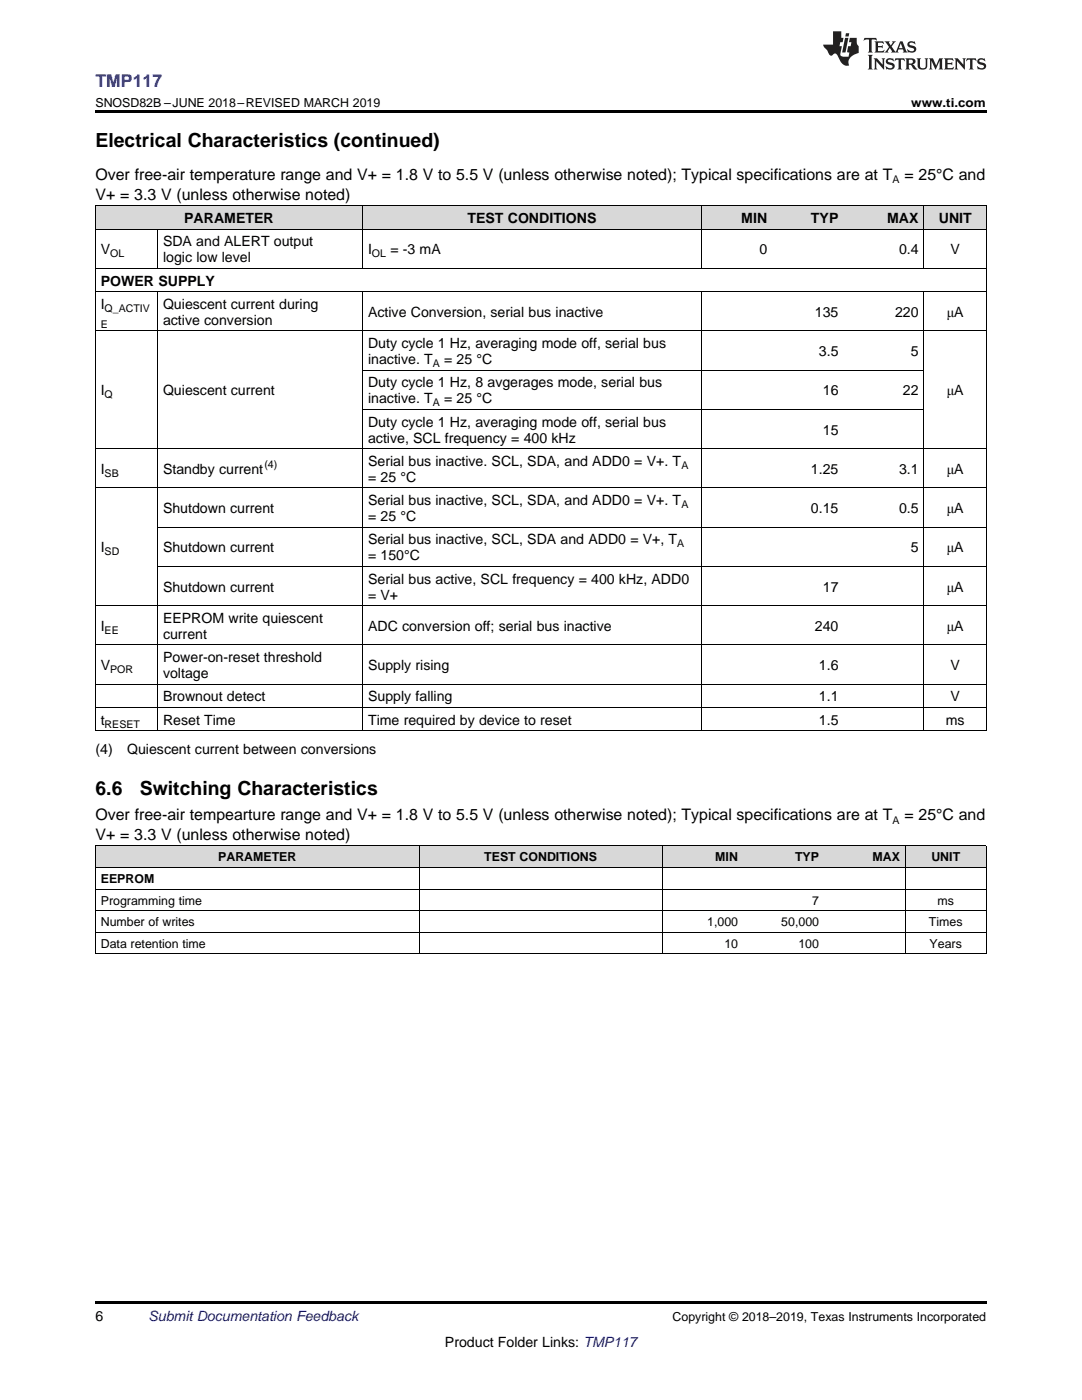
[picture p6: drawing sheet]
<svg xmlns="http://www.w3.org/2000/svg" width="216mm" height="279mm" viewBox="0 0 216 279" stroke-linecap="round" stroke-linejoin="round" font-family="sans-serif">
<defs><g id="words">
<g font-size="3.9">
<text x="19" y="29.3">Electrical Characteristics (continued)</text>
<text x="19" y="158.6">6.6</text>
<text x="27.9" y="158.6">Switching Characteristics</text>
</g>
<text font-size="3.5" fill="#00f" x="19" y="17.3">TMP117</text>
<g font-size="3.2">
<text x="19" y="36">Over free-air temperature range and V+ = 1.8 V to 5.5 V (unless otherwise noted); Typical specifications are at T</text>
<text x="180.5" y="36">= 25°C and</text>
<text x="19" y="39.9">V+ = 3.3 V (unless otherwise noted)</text>
<text x="19" y="163.7">Over free-air tempearture range and V+ = 1.8 V to 5.5 V (unless otherwise noted); Typical specifications are at T</text>
<text x="19" y="167.6">V+ = 3.3 V (unless otherwise noted)</text>
<text x="180.5" y="163.7">= 25°C and</text>
</g>
<g font-size="2.8">
<text x="36.8" y="44.5">PARAMETER</text>
<text x="93.3" y="44.5">TEST CONDITIONS</text>
<text x="147.9" y="44.5">MIN</text>
<text x="161.8" y="44.5">TYP</text>
<text x="177" y="44.5">MAX</text>
<text x="187.3" y="44.5">UNIT</text>
<text x="20.1" y="50.8">V</text>
<text x="32.5" y="49.2">SDA and ALERT output</text>
<text x="32.5" y="52.4">logic low level</text>
<text x="73.4" y="50.8">I</text>
<text x="77.9" y="50.8">= -3 mA</text>
<text x="151.5" y="50.8">0</text>
<text x="179.4" y="50.8">0.4</text>
<text x="189.7" y="50.8">V</text>
<text x="20.1" y="57">POWER SUPPLY</text>
<text x="20.1" y="61.7">I</text>
<text x="32.5" y="61.7">Quiescent current during</text>
<text x="32.5" y="64.8">active conversion</text>
<text x="73.4" y="63.3">Active Conversion, serial bus inactive</text>
<text x="162.6" y="63.3">135</text>
<text x="178.6" y="63.3">220</text>
<text x="188.9" y="63.3">μA</text>
<text x="73.4" y="69.5">Duty cycle 1 Hz, averaging mode off, serial bus</text>
<text x="163.4" y="71.1">3.5</text>
<text x="181.8" y="71.1">5</text>
<text x="73.4" y="72.7">inactive. T</text>
<text x="73.4" y="77.3">Duty cycle 1 Hz, 8 avgerages mode, serial bus</text>
<text x="88.6" y="72.7">= 25 °C</text>
<text x="20.1" y="78.9">I</text>
<text x="32.5" y="78.9">Quiescent current</text>
<text x="73.4" y="80.5">inactive. T</text>
<text x="88.6" y="80.5">= 25 °C</text>
<text x="164.2" y="78.9">16</text>
<text x="180.2" y="78.9">22</text>
<text x="188.9" y="78.9">μA</text>
<text x="73.4" y="85.2">Duty cycle 1 Hz, averaging mode off, serial bus</text>
<text x="73.4" y="88.3">active, SCL frequency = 400 kHz</text>
<text x="164.2" y="86.7">15</text>
<text x="20.1" y="94.6">I</text>
<text x="32.5" y="94.6">Standby current</text>
<text x="73.4" y="93">Serial bus inactive. SCL, SDA, and ADD0 = V+. T</text>
<text x="161.8" y="94.6">1.25</text>
<text x="179.4" y="94.6">3.1</text>
<text x="188.9" y="94.6">μA</text>
<text x="73.4" y="96.2">= 25 °C</text>
<text x="73.4" y="100.8">Serial bus inactive, SCL, SDA, and ADD0 = V+. T</text>
<text x="32.5" y="102.4">Shutdown current</text>
<text x="73.4" y="104">= 25 °C</text>
<text x="161.8" y="102.4">0.15</text>
<text x="179.4" y="102.4">0.5</text>
<text x="188.9" y="102.4">μA</text>
<text x="20.1" y="110.2">I</text>
<text x="32.5" y="110.2">Shutdown current</text>
<text x="73.4" y="108.7">Serial bus inactive, SCL, SDA and ADD0 = V+, T</text>
<text x="73.4" y="111.8">= 150°C</text>
<text x="181.8" y="110.2">5</text>
<text x="188.9" y="110.2">μA</text>
<text x="32.5" y="118.1">Shutdown current</text>
<text x="73.4" y="116.5">Serial bus active, SCL frequency = 400 kHz, ADD0</text>
<text x="73.4" y="119.7">= V+</text>
<text x="164.2" y="118.1">17</text>
<text x="188.9" y="118.1">μA</text>
<text x="20.1" y="125.9">I</text>
<text x="32.5" y="124.3">EEPROM write quiescent</text>
<text x="73.4" y="125.9">ADC conversion off; serial bus inactive</text>
<text x="162.6" y="125.9">240</text>
<text x="188.9" y="125.9">μA</text>
<text x="32.5" y="127.5">current</text>
<text x="20.1" y="133.7">V</text>
<text x="32.5" y="132.2">Power-on-reset threshold</text>
<text x="32.5" y="135.3">voltage</text>
<text x="73.4" y="133.7">Supply rising</text>
<text x="163.4" y="133.7">1.6</text>
<text x="189.7" y="133.7">V</text>
<text x="32.5" y="140">Brownout detect</text>
<text x="73.4" y="140">Supply falling</text>
<text x="163.4" y="140">1.1</text>
<text x="189.7" y="140">V</text>
<text x="20.1" y="144.6">t</text>
<text x="32.5" y="144.6">Reset Time</text>
<text x="73.4" y="144.6">Time required by device to reset</text>
<text x="163.4" y="144.6">1.5</text>
<text x="188.7" y="144.6">ms</text>
<text x="19" y="150.5">(4)</text>
<text x="25.4" y="150.5">Quiescent current between conversions</text>
<text x="19" y="263.6">6</text>
<text x="88.8" y="268.9">Product Folder Links: TMP117</text>
</g>
<text font-size="2.8" fill="#0000c8" x="29.6" y="263.6">Submit Documentation Feedback</text>
<g font-size="2.5">
<text x="19" y="21.4">SNOSD82B –JUNE 2018–REVISED MARCH 2019</text>
<text x="181.8" y="21.4">www.ti.com</text>
<text x="43.5" y="171.9">PARAMETER</text>
<text x="96.6" y="171.9">TEST CONDITIONS</text>
<text x="142.7" y="171.9">MIN</text>
<text x="158.6" y="171.9">TYP</text>
<text x="174.1" y="171.9">MAX</text>
<text x="185.8" y="171.9">UNIT</text>
<text x="20.1" y="176.2">EEPROM</text>
<text x="20.1" y="180.5">Programming time</text>
<text x="20.1" y="184.8">Number of writes</text>
<text x="141.1" y="184.8">1,000</text>
<text x="155.9" y="184.8">50,000</text>
<text x="162.1" y="180.5">7</text>
<text x="185.3" y="184.8">Times</text>
<text x="187.1" y="180.5">ms</text>
<text x="20.1" y="189.1">Data retention time</text>
<text x="144.5" y="189.1">10</text>
<text x="159.3" y="189.1">100</text>
<text x="185.5" y="189.1">Years</text>
<text x="134.2" y="263.6">Copyright © 2018–2019, Texas Instruments Incorporated</text>
</g>
<g font-size="2.1">
<text x="178.1" y="36.6">A</text>
<text x="22" y="51.3">OL</text>
<text x="74.2" y="51.3">OL</text>
<text x="20.1" y="65.4">E</text>
<text x="20.9" y="62.2">Q_ACTIV</text>
<text x="86.4" y="73.2">A</text>
<text x="20.9" y="79.5">Q</text>
<text x="86.4" y="81.1">A</text>
<text x="20.9" y="95.1">SB</text>
<text x="52.8" y="93.5">(4)</text>
<text x="136" y="93.6">A</text>
<text x="136" y="101.4">A</text>
<text x="20.9" y="110.8">SD</text>
<text x="135.1" y="109.2">A</text>
<text x="20.9" y="126.5">EE</text>
<text x="22" y="134.3">POR</text>
<text x="20.9" y="145.2">RESET</text>
<text x="178.1" y="164.4">A</text>
</g>
</g></defs>
<g fill="#d8d8d8">
<path d="M19 168.9h5.4v4.3h-5.4z"/>
<path d="M24.4 168.9h59.3v4.3h-59.3z"/>
<path d="M83.7 168.9h48.5v4.3h-48.5z"/>
<path d="M132.2 168.9h16.1v4.3h-16.1z"/>
<path d="M148.3 168.9h16.2v4.3h-16.2z"/>
<path d="M164.5 168.9h16.2v4.3h-16.2z"/>
<path d="M180.7 168.9h16.1v4.3h-16.1z"/>
<path d="M19 41.1h12.5v4.7h-12.5z"/>
<path d="M31.5 41.1h24.9v4.7h-24.9z"/>
<path d="M56.4 41.1h16v4.7h-16z"/>
<path d="M72.4 41.1h33.8v4.7h-33.8z"/>
<path d="M106.2 41.1h33.7v4.7h-33.7z"/>
<path d="M139.9 41.1h14.3v4.7h-14.3z"/>
<path d="M154.2 41.1h14.2v4.7h-14.2z"/>
<path d="M168.4 41.1h16v4.7h-16z"/>
<path d="M184.4 41.1h12.4v4.7h-12.4z"/>
</g>
<path d="M19 22h177.8v.5h-177.8zM19 190.4h.2zM83.6 190.4h.1zM132.1 190.4h.1zM148.2 190.4h.1zM164.4 190.4h.1zM180.6 190.4h.1zM196.7 190.4h.1zM19 259.7h177.8v.5h-177.8z" fill="#000"/>
<g fill="none" stroke="#000" stroke-width=".2">
<path d="M19 41.1h177.8v104.8M19 58.2h177.8M19 53.6h177.8M19 45.7h177.8M19.1 41.1v104.8M31.4 45.8v7.8M31.4 58.2v87.7M72.3 41.1v12.5M72.3 58.2v87.7M139.9 41.1v12.5M139.9 58.2v87.7M184.3 41.1v12.5"/>
<path d="M184.3 58.2v87.7M19 66.1h177.8M72.4 73.9h112M19 97.4h177.8M19 89.6h177.8M72.4 81.7h112M31.5 113h165.3M31.5 105.2h165.3M19 136.5h177.8M19 128.7h177.8M19 120.9h177.8M19 145.9h177.8"/>
<path d="M19 141.2h177.8M19 177.4h177.8M19 173.1h177.8M19 168.8h177.8M19.1 168.8v21.6M83.6 168.8v21.6M132.1 168.8v21.6M180.6 168.8v21.6M196.8 168.8v21.6M19 190.3h177.8M19 186h177.8M19 181.7h177.8"/>
</g>
<g fill="#231f20">
<path d="M172.5 7.6l-.1 .5 .4-.2h.6v.1v2.1l-.2 .4h.9l-.2-.4v-2.1l.1-.1h.5l.5 .2-.2-.5zM174.5 8.3l.2 .3v1.5l-.2 .4h1.8l.2-.6a1.04 1.04 0 0 1-1.3 .2v-.7h.6l.3 .2v-.6l-.3 .2h-.6v-.6l.8-.1 .4 .3-.2-.5zM176.5 8.3l.9 1.1-.9 1.1h.8l-.2-.2 .4-.7 .5 .7-.2 .2h1.5l-.2-.2 .2-.4h.9l.1 .4-.2 .2h1l-.3-.3-.7-1.9h-.5l-.9 2-.8-1 .9-1h-.8l.1 .3-.4 .5-.3-.6 .1-.2zM179.7 8.6l.4 1h-.7zM181.3 8.4a.63 .63 0 0 0-.2 .7 .63 .63 0 0 0 .6 .4l.6 .2 .1 .2a.75 .75 0 0 1-.7 .4 .75 .75 0 0 1-.6-.5l.1 .7 .1-.1a1.11 1.11 0 0 0 1.5-.6 1.13 1.13 0 0 0-1.2-.8l-.1-.4a1.04 1.04 0 0 1 1.2 .2l-.2-.5-.2 .1-.4-.2zM173.2 10.9l.2 .4v2.2l-.2 .4h1l-.3-.4v-2.2l.3-.4zM174.3 11.6l.3 .4v1.5l-.3 .4h.8l-.2-.4v-1.3l1.5 1.7v-1.9l.2-.4h-.7l.2 .4v.9l-1.1-1.3zM177 11.8a.62 .62 0 0 0-.2 .7 .62 .62 0 0 0 .6 .4l.6 .1 .1 .3a.76 .76 0 0 1-.7 .3 .76 .76 0 0 1-.7-.4l.2 .7 .1-.1a1.11 1.11 0 0 0 1.5-.6 1.13 1.13 0 0 0-1.2-.8l-.1-.4a1.04 1.04 0 0 1 1.2 .2l-.2-.6-.2 .1-.5-.1zM178.7 11.6l-.2 .6a.61 .61 0 0 1 .8-.3v1.6l-.2 .4h.9l-.2-.4v-1.6a.63 .63 0 0 1 .7 .3l-.1-.6zM180.6 11.6l.3 .4v1.5l-.3 .4h1l-.2-.2-.1-.8 .6 .2a.76 .76 0 0 0 1.2 .7l-1-1a.58 .58 0 0 0 .6-.5 .58 .58 0 0 0-.5-.6zM181.4 11.9h.1a.45 .45 0 0 1 .5 .1 .45 .45 0 0 1 .1 .5l-.8 .2zM182.9 11.6l.2 .2a2.17 2.17 0 0 0 .3 1.9 .99 .99 0 0 0 1.6-.6v-1.1l.2-.4h-.7l.2 .2a1.92 1.92 0 0 1-.2 1.8 .6 .6 0 0 1-.9-.5v-1.1l.2-.4zM185.4 11.6l.2 .4v1.5l-.2 .4h.7l-.2-.4v-1.4l.8 1.8 .8-1.8v1.4l-.2 .4h.9l-.2-.4v-1.5l.2-.4h-.8l-.6 1.5-.6-1.5zM188.4 11.6l.2 .4v1.5l-.2 .4h1.8l.1-.6a1.04 1.04 0 0 1-1.2 .1v-.6h.5l.4 .2v-.6l-.4 .2h-.5v-.7h.8l.3 .3-.1-.6zM190.5 11.6l.2 .4v1.5l-.2 .4h.7l-.2-.4v-1.3l1.5 1.7v-1.9l.2-.4h-.7l.2 .4v.9l-1.1-1.3zM192.9 11.6l-.1 .6a.61 .61 0 0 1 .7-.3l.1 1.6-.3 .4h1l-.3-.4 .1-1.6a.63 .63 0 0 1 .7 .3l-.1-.6zM195.2 11.8a.62 .62 0 0 0-.2 .7 .62 .62 0 0 0 .6 .4l.6 .1 .1 .3a.76 .76 0 0 1-.7 .3 .76 .76 0 0 1-.6-.4l.1 .7 .1-.1a1.11 1.11 0 0 0 1.6-.6 1.13 1.13 0 0 0-1.3-.8l-.1-.4a1.04 1.04 0 0 1 1.2 .2l-.1-.6-.2 .1-.5-.1z"/>
<path d="M166.2 6.3v2.6h-1.9v.4l.8 .9a.91 .91 0 0 0 1 .8 .56 .56 0 0 1 .5-.3 .56 .56 0 0 1 .5 .3l.4 .8a1.53 1.53 0 0 0 1.9 1.2 1.54 1.54 0 0 1 1-2.1l.9-.3v-1.4a1.52 1.52 0 0 1-.4-1.6h-1.3l-.2 .8h.5l-.2 .8h-.5l-.1 1v.2l.4 .1-.2 .8a1.93 1.93 0 0 1-1.6-.3l.3-1.8h-.5l.2-.8h.4l.2-.8h-.4v-1.3zM168.6 7.6l-.6 2.9h.7l.6-2.9zM168.8 6.6l-.1 .7h.6l.2-.7z"/>
</g>
<use href="#words"/>
</svg>
